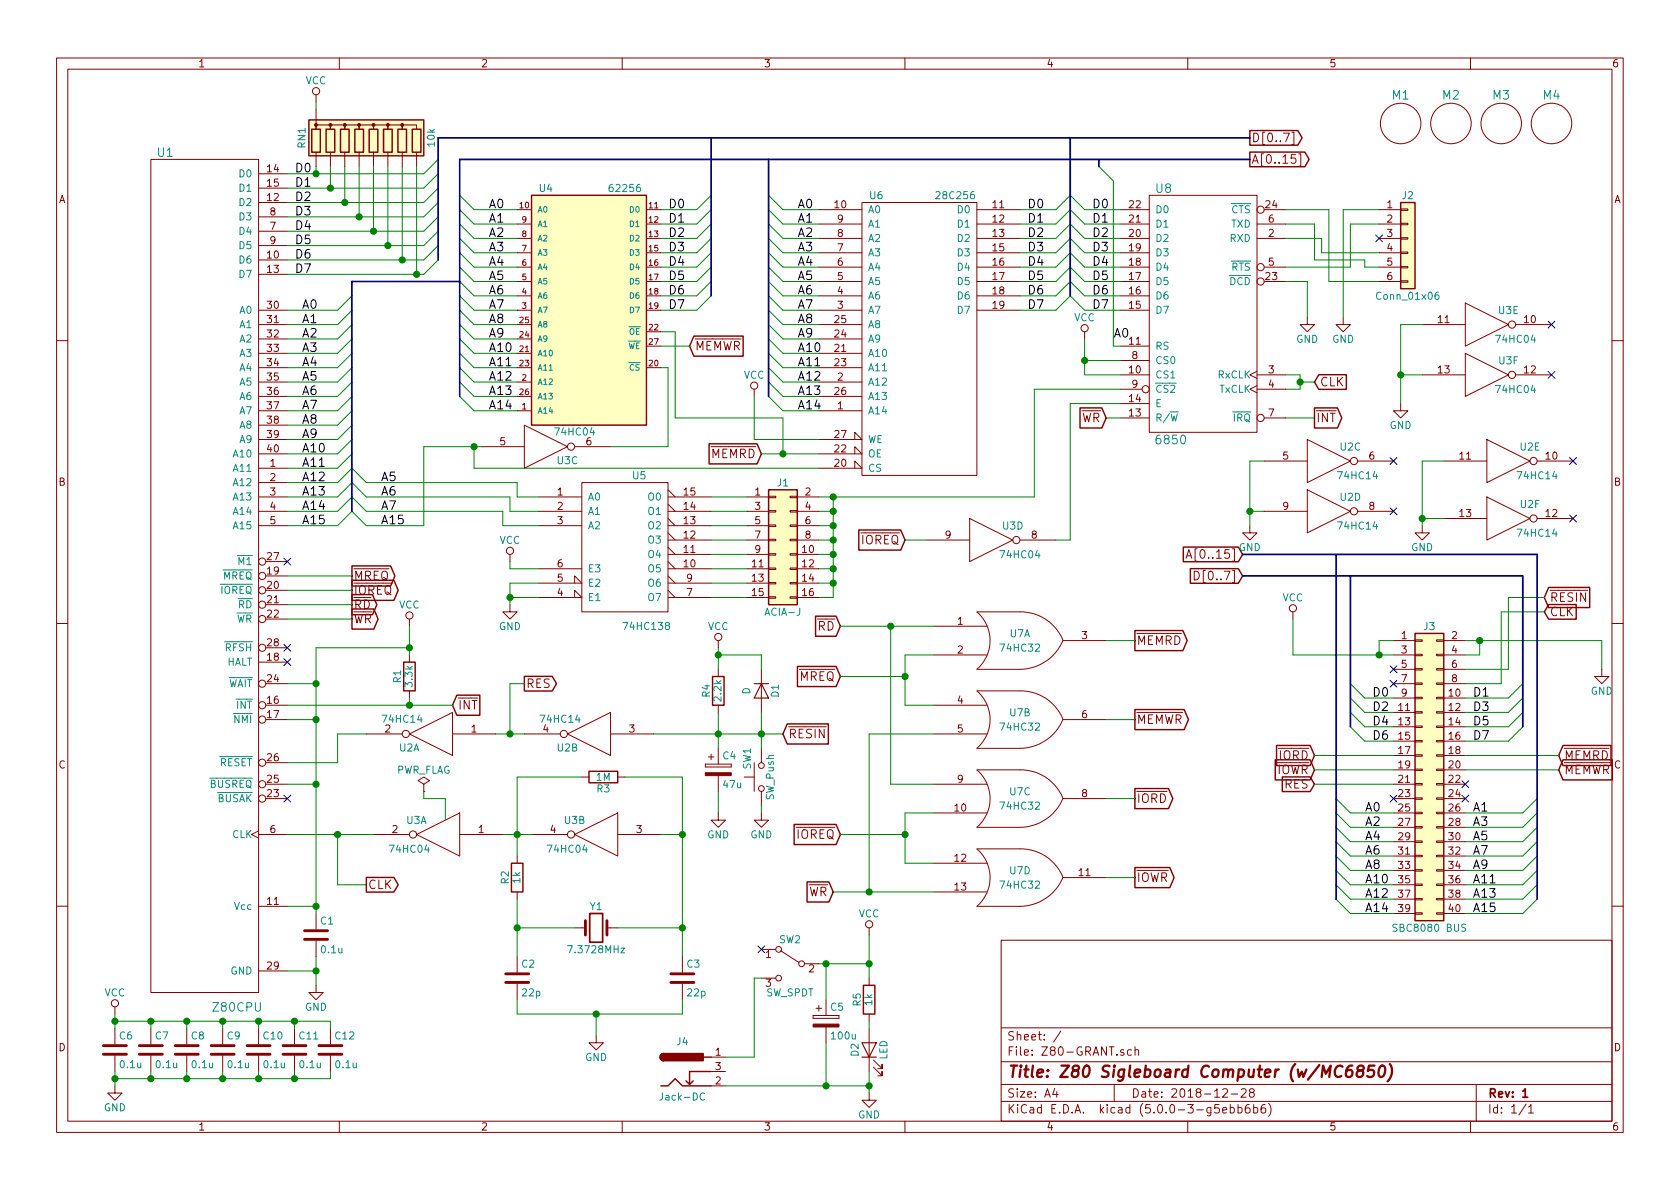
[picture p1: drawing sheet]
<svg xmlns="http://www.w3.org/2000/svg" width="297mm" height="210mm" viewBox="0 0 297 210" stroke-linecap="round" stroke-linejoin="round" font-family="sans-serif">
<defs><g id="words">
<text font-size="2.8" fill="#840000" x="178" y="190.5">Title: Z80 Sigleboard Computer (w/MC6850)</text>
<g font-size="2.1" fill="#008484">
<text x="246.2" y="17.6">M1</text>
<text x="255.1" y="17.6">M2</text>
<text x="264" y="17.6">M3</text>
<text x="272.8" y="17.6">M4</text>
<text x="27.9" y="27.8">U1</text>
<text x="204.4" y="34.1">U8</text>
<text x="204.6" y="78.6">6850</text>
<text x="37.8" y="178.9">Z80CPU</text>
</g>
<g font-size="2.1" fill="#840000">
<text x="221.2" y="29">A[0..15]</text>
<text x="221.2" y="25.1">D[0..7]</text>
<text x="122.8" y="62">MEMWR</text>
<text x="233.3" y="68.3">CLK</text>
<text x="191.1" y="74.7">WR</text>
<text x="232.7" y="74.7">INT</text>
<text x="125.7" y="81">MEMRD</text>
<text x="152.3" y="96.3">IOREQ</text>
<text x="211.1" y="98.8">A[0..15]</text>
<text x="62.5" y="102.6">MREQ</text>
<text x="62.5" y="105.2">IOREQ</text>
<text x="62.5" y="107.7">RD</text>
<text x="212.3" y="102.6">D[0..7]</text>
<text x="274" y="106.4">RESIN</text>
<text x="62.5" y="110.2">WR</text>
<text x="144.6" y="111.5">RD</text>
<text x="274" y="109">CLK</text>
<text x="200.9" y="114">MEMRD</text>
<text x="80.9" y="125.5">INT</text>
<text x="93" y="121.7">RES</text>
<text x="141.3" y="120.4">MREQ</text>
<text x="139.3" y="130.6">RESIN</text>
<text x="200.9" y="128">MEMWR</text>
<text x="225.7" y="136.9">IOWR</text>
<text x="226.2" y="134.4">IORD</text>
<text x="276.5" y="134.4">MEMRD</text>
<text x="276.5" y="136.9">MEMWR</text>
<text x="200.9" y="142">IORD</text>
<text x="227.1" y="139.4">RES</text>
<text x="140.8" y="148.3">IOREQ</text>
<text x="200.9" y="156">IOWR</text>
<text x="65" y="157.2">CLK</text>
<text x="142.9" y="158.5">WR</text>
<text x="178" y="184">Sheet: /</text>
<text x="178" y="186.7">File: Z80-GRANT.sch</text>
<text x="178" y="196.9">KiCad E.D.A. kicad (5.0.0-3-g5ebb6b6)</text>
<text x="178" y="194.1">Size: A4</text>
<text x="200" y="194.1">Date: 2018-12-28</text>
<text x="263" y="194.1">Rev: 1</text>
<text x="263" y="196.9">Id: 1/1</text>
</g>
<g font-size="2.1">
<text x="52.1" y="30.5">D0</text>
<text x="52.1" y="33">D1</text>
<text x="52.1" y="35.6">D2</text>
<text x="52.1" y="38.1">D3</text>
<text x="52.1" y="40.6">D4</text>
<text x="86.4" y="36.8">A0</text>
<text x="86.4" y="39.4">A1</text>
<text x="86.4" y="41.9">A2</text>
<text x="118.1" y="36.8">D0</text>
<text x="118.1" y="39.4">D1</text>
<text x="118.1" y="41.9">D2</text>
<text x="141" y="36.8">A0</text>
<text x="141" y="39.4">A1</text>
<text x="141" y="41.9">A2</text>
<text x="181.6" y="36.8">D0</text>
<text x="181.6" y="39.4">D1</text>
<text x="181.6" y="41.9">D2</text>
<text x="193" y="36.8">D0</text>
<text x="193" y="39.4">D1</text>
<text x="193" y="41.9">D2</text>
<text x="52.1" y="43.2">D5</text>
<text x="52.1" y="45.7">D6</text>
<text x="86.4" y="44.4">A3</text>
<text x="86.4" y="47">A4</text>
<text x="118.1" y="44.4">D3</text>
<text x="118.1" y="47">D4</text>
<text x="141" y="44.4">A3</text>
<text x="141" y="47">A4</text>
<text x="181.6" y="44.4">D3</text>
<text x="181.6" y="47">D4</text>
<text x="193" y="44.4">D3</text>
<text x="193" y="47">D4</text>
<text x="52.1" y="48.3">D7</text>
<text x="86.4" y="49.5">A5</text>
<text x="86.4" y="52.1">A6</text>
<text x="118.1" y="49.5">D5</text>
<text x="118.1" y="52.1">D6</text>
<text x="141" y="49.5">A5</text>
<text x="141" y="52.1">A6</text>
<text x="181.6" y="49.5">D5</text>
<text x="181.6" y="52.1">D6</text>
<text x="193" y="49.5">D5</text>
<text x="193" y="52.1">D6</text>
<text x="53.3" y="54.6">A0</text>
<text x="53.3" y="57.1">A1</text>
<text x="53.3" y="59.7">A2</text>
<text x="86.4" y="54.6">A7</text>
<text x="86.4" y="57.1">A8</text>
<text x="86.4" y="59.7">A9</text>
<text x="118.1" y="54.6">D7</text>
<text x="141" y="54.6">A7</text>
<text x="141" y="57.1">A8</text>
<text x="141" y="59.7">A9</text>
<text x="181.6" y="54.6">D7</text>
<text x="193" y="54.6">D7</text>
<text x="196.8" y="59.7">A0</text>
<text x="53.3" y="62.2">A3</text>
<text x="53.3" y="64.8">A4</text>
<text x="86.4" y="62.2">A10</text>
<text x="86.4" y="64.8">A11</text>
<text x="141" y="62.2">A10</text>
<text x="141" y="64.8">A11</text>
<text x="53.3" y="67.3">A5</text>
<text x="53.3" y="69.8">A6</text>
<text x="86.4" y="67.3">A12</text>
<text x="86.4" y="69.8">A13</text>
<text x="141" y="67.3">A12</text>
<text x="141" y="69.8">A13</text>
<text x="53.3" y="72.4">A7</text>
<text x="53.3" y="74.9">A8</text>
<text x="53.3" y="77.5">A9</text>
<text x="86.4" y="72.4">A14</text>
<text x="141" y="72.4">A14</text>
<text x="53.3" y="80">A10</text>
<text x="53.3" y="82.5">A11</text>
<text x="53.3" y="85.1">A12</text>
<text x="53.3" y="87.6">A13</text>
<text x="67.3" y="85.1">A5</text>
<text x="67.3" y="87.6">A6</text>
<text x="53.3" y="90.2">A14</text>
<text x="53.3" y="92.7">A15</text>
<text x="67.3" y="92.7">A15</text>
<text x="67.3" y="90.2">A7</text>
<text x="242.6" y="123.2">D0</text>
<text x="242.6" y="125.7">D2</text>
<text x="260.3" y="125.7">D3</text>
<text x="260.3" y="123.2">D1</text>
<text x="242.6" y="128.3">D4</text>
<text x="242.6" y="130.8">D6</text>
<text x="260.3" y="130.8">D7</text>
<text x="260.3" y="128.3">D5</text>
<text x="241.3" y="143.5">A0</text>
<text x="260.3" y="143.5">A1</text>
<text x="241.3" y="146">A2</text>
<text x="241.3" y="148.6">A4</text>
<text x="260.3" y="146">A3</text>
<text x="260.3" y="148.6">A5</text>
<text x="241.3" y="151.1">A6</text>
<text x="241.3" y="153.7">A8</text>
<text x="260.3" y="151.1">A7</text>
<text x="260.3" y="153.7">A9</text>
<text x="241.3" y="156.2">A10</text>
<text x="241.3" y="158.7">A12</text>
<text x="241.3" y="161.3">A14</text>
<text x="260.3" y="156.2">A11</text>
<text x="260.3" y="158.7">A13</text>
<text x="260.3" y="161.3">A15</text>
</g>
<g font-size="1.8" fill="#840000">
<text x="35" y="11.9">1</text>
<text x="85" y="11.9">2</text>
<text x="135" y="11.9">3</text>
<text x="185" y="11.9">4</text>
<text x="235" y="11.9">5</text>
<text x="285" y="11.9">6</text>
<text x="10.4" y="35.9">A</text>
<text x="47.3" y="35.6">12</text>
<text x="47.3" y="30.5">14</text>
<text x="47.3" y="33">15</text>
<text x="285.4" y="35.9">A</text>
<text x="47.8" y="40.6">7</text>
<text x="47.8" y="38.1">8</text>
<text x="147.6" y="36.8">10</text>
<text x="148.1" y="41.9">8</text>
<text x="148.1" y="39.4">9</text>
<text x="175.6" y="36.8">11</text>
<text x="175.6" y="39.4">12</text>
<text x="175.6" y="41.9">13</text>
<text x="199.7" y="41.9">20</text>
<text x="199.7" y="39.4">21</text>
<text x="199.7" y="36.8">22</text>
<text x="223.8" y="36.8">24</text>
<text x="224.3" y="41.9">2</text>
<text x="224.3" y="39.4">6</text>
<text x="245.3" y="36.8">1</text>
<text x="245.3" y="39.4">2</text>
<text x="245.3" y="41.9">3</text>
<text x="47.3" y="45.7">10</text>
<text x="47.8" y="43.2">9</text>
<text x="148.1" y="47">6</text>
<text x="148.1" y="44.4">7</text>
<text x="175.6" y="44.4">15</text>
<text x="175.6" y="47">16</text>
<text x="199.7" y="47">18</text>
<text x="199.7" y="44.4">19</text>
<text x="224.3" y="47">5</text>
<text x="245.3" y="44.4">4</text>
<text x="245.3" y="47">5</text>
<text x="47.3" y="48.3">13</text>
<text x="148.1" y="52.1">4</text>
<text x="148.1" y="49.5">5</text>
<text x="175.6" y="49.5">17</text>
<text x="175.6" y="52.1">18</text>
<text x="199.7" y="52.1">16</text>
<text x="199.7" y="49.5">17</text>
<text x="223.8" y="49.5">23</text>
<text x="245.3" y="49.5">6</text>
<text x="47.3" y="54.6">30</text>
<text x="47.3" y="57.1">31</text>
<text x="47.3" y="59.7">32</text>
<text x="147.6" y="59.7">24</text>
<text x="147.6" y="57.1">25</text>
<text x="148.1" y="54.6">3</text>
<text x="175.6" y="54.6">19</text>
<text x="199.7" y="54.6">15</text>
<text x="254.3" y="57.1">11</text>
<text x="269.5" y="57.1">10</text>
<text x="47.3" y="62.2">33</text>
<text x="47.3" y="64.8">34</text>
<text x="147.6" y="62.2">21</text>
<text x="147.6" y="64.8">23</text>
<text x="199.7" y="61">11</text>
<text x="200.2" y="63.5">8</text>
<text x="47.3" y="67.3">35</text>
<text x="47.3" y="69.8">36</text>
<text x="147.6" y="69.8">26</text>
<text x="148.1" y="67.3">2</text>
<text x="199.7" y="66">10</text>
<text x="199.7" y="71.1">14</text>
<text x="200.2" y="68.6">9</text>
<text x="224.3" y="66">3</text>
<text x="224.3" y="68.6">4</text>
<text x="254.3" y="66">13</text>
<text x="269.5" y="66">12</text>
<text x="47.3" y="72.4">37</text>
<text x="47.3" y="74.9">38</text>
<text x="47.3" y="77.5">39</text>
<text x="147.6" y="77.5">27</text>
<text x="148.1" y="72.4">1</text>
<text x="199.7" y="73.7">13</text>
<text x="224.3" y="73.7">7</text>
<text x="47.3" y="80">40</text>
<text x="47.8" y="82.5">1</text>
<text x="88.4" y="78.7">5</text>
<text x="103.7" y="78.7">6</text>
<text x="147.6" y="82.5">20</text>
<text x="147.6" y="80">22</text>
<text x="226.8" y="81.3">5</text>
<text x="242.1" y="81.3">6</text>
<text x="258.1" y="81.3">11</text>
<text x="273.4" y="81.3">10</text>
<text x="10.4" y="85.9">B</text>
<text x="47.8" y="85.1">2</text>
<text x="47.8" y="87.6">3</text>
<text x="98.6" y="87.6">1</text>
<text x="121" y="87.6">15</text>
<text x="133.5" y="87.6">1</text>
<text x="142.4" y="87.6">2</text>
<text x="285.4" y="85.9">B</text>
<text x="47.8" y="90.2">4</text>
<text x="47.8" y="92.7">5</text>
<text x="98.6" y="90.2">2</text>
<text x="98.6" y="92.7">3</text>
<text x="121" y="95.2">12</text>
<text x="121" y="92.7">13</text>
<text x="121" y="90.2">14</text>
<text x="133.5" y="90.2">3</text>
<text x="133.5" y="92.7">5</text>
<text x="133.5" y="95.2">7</text>
<text x="142.4" y="90.2">4</text>
<text x="142.4" y="92.7">6</text>
<text x="142.4" y="95.2">8</text>
<text x="167.2" y="95.2">9</text>
<text x="182.4" y="95.2">8</text>
<text x="226.8" y="90.2">9</text>
<text x="242.1" y="90.2">8</text>
<text x="258.1" y="91.4">13</text>
<text x="273.4" y="91.4">12</text>
<text x="47.3" y="101.6">19</text>
<text x="47.3" y="99.1">27</text>
<text x="98.6" y="100.3">6</text>
<text x="121" y="100.3">10</text>
<text x="121" y="97.8">11</text>
<text x="133" y="100.3">11</text>
<text x="133.5" y="97.8">9</text>
<text x="141.9" y="97.8">10</text>
<text x="141.9" y="100.3">12</text>
<text x="47.3" y="104.1">20</text>
<text x="47.3" y="106.7">21</text>
<text x="98.6" y="105.4">4</text>
<text x="98.6" y="102.9">5</text>
<text x="121.4" y="105.4">7</text>
<text x="121.4" y="102.9">9</text>
<text x="133" y="102.9">13</text>
<text x="133" y="105.4">15</text>
<text x="141.9" y="102.9">14</text>
<text x="141.9" y="105.4">16</text>
<text x="47.3" y="109.2">22</text>
<text x="169.3" y="110.5">1</text>
<text x="191.3" y="113">3</text>
<text x="247.8" y="113">1</text>
<text x="256.7" y="113">2</text>
<text x="47.3" y="116.8">18</text>
<text x="47.3" y="114.3">28</text>
<text x="169.3" y="115.6">2</text>
<text x="247.8" y="115.6">3</text>
<text x="247.8" y="118.1">5</text>
<text x="256.7" y="115.6">4</text>
<text x="256.7" y="118.1">6</text>
<text x="47.3" y="124.5">16</text>
<text x="47.3" y="120.6">24</text>
<text x="169.3" y="124.5">4</text>
<text x="247.3" y="125.7">11</text>
<text x="247.8" y="120.6">7</text>
<text x="247.8" y="123.2">9</text>
<text x="256.2" y="123.2">10</text>
<text x="256.2" y="125.7">12</text>
<text x="256.7" y="120.6">8</text>
<text x="47.3" y="127">17</text>
<text x="68.1" y="129.5">2</text>
<text x="83.3" y="129.5">1</text>
<text x="96" y="129.5">4</text>
<text x="111.3" y="129.5">3</text>
<text x="169.3" y="129.5">5</text>
<text x="191.3" y="127">6</text>
<text x="247.3" y="128.3">13</text>
<text x="247.3" y="130.8">15</text>
<text x="256.2" y="128.3">14</text>
<text x="256.2" y="130.8">16</text>
<text x="10.4" y="135.9">C</text>
<text x="47.3" y="134.6">26</text>
<text x="247.3" y="133.3">17</text>
<text x="247.3" y="135.9">19</text>
<text x="256.2" y="133.3">18</text>
<text x="256.2" y="135.9">20</text>
<text x="285.4" y="135.9">C</text>
<text x="47.3" y="141">23</text>
<text x="47.3" y="138.4">25</text>
<text x="168.8" y="143.5">10</text>
<text x="169.3" y="138.4">9</text>
<text x="191.3" y="141">8</text>
<text x="247.3" y="138.4">21</text>
<text x="247.3" y="141">23</text>
<text x="247.3" y="143.5">25</text>
<text x="256.2" y="138.4">22</text>
<text x="256.2" y="141">24</text>
<text x="256.2" y="143.5">26</text>
<text x="47.8" y="147.3">6</text>
<text x="69.4" y="147.3">2</text>
<text x="84.6" y="147.3">1</text>
<text x="97.3" y="147.3">4</text>
<text x="112.5" y="147.3">3</text>
<text x="247.3" y="146">27</text>
<text x="247.3" y="148.6">29</text>
<text x="256.2" y="146">28</text>
<text x="256.2" y="148.6">30</text>
<text x="168.8" y="152.4">12</text>
<text x="190.8" y="154.9">11</text>
<text x="247.3" y="151.1">31</text>
<text x="247.3" y="153.7">33</text>
<text x="256.2" y="151.1">32</text>
<text x="256.2" y="153.7">34</text>
<text x="47.3" y="160">11</text>
<text x="168.8" y="157.5">13</text>
<text x="247.3" y="156.2">35</text>
<text x="247.3" y="158.7">37</text>
<text x="247.3" y="161.3">39</text>
<text x="256.2" y="156.2">36</text>
<text x="256.2" y="158.7">38</text>
<text x="256.2" y="161.3">40</text>
<text x="47.3" y="171.4">29</text>
<text x="135.4" y="169.4">1</text>
<text x="143" y="172">2</text>
<text x="135.4" y="174.5">3</text>
<text x="10.4" y="185.9">D</text>
<text x="285.4" y="185.9">D</text>
<text x="126.5" y="186.7">1</text>
<text x="126.5" y="191.8">2</text>
<text x="126.5" y="189.2">3</text>
<text x="35" y="199.9">1</text>
<text x="85" y="199.9">2</text>
<text x="135" y="199.9">3</text>
<text x="185" y="199.9">4</text>
<text x="235" y="199.9">5</text>
<text x="285" y="199.9">6</text>
</g>
<g font-size="1.8" fill="#008484">
<text x="54" y="14.9">VCC</text>
<text x="54" y="26.1" transform="rotate(-90 54 26.1)">RN1</text>
<text x="76.9" y="25.9" transform="rotate(-90 76.9 25.9)">10k</text>
<text x="42.4" y="31.4">D0</text>
<text x="42.4" y="33.9">D1</text>
<text x="95.4" y="34">U4</text>
<text x="108" y="34">62256</text>
<text x="153.8" y="35.2">U6</text>
<text x="165.8" y="35.2">28C256</text>
<text x="248" y="35.2">J2</text>
<text x="42.4" y="36.4">D2</text>
<text x="42.4" y="41.5">D4</text>
<text x="42.4" y="39">D3</text>
<text x="153.4" y="37.7">A0</text>
<text x="153.4" y="40.3">A1</text>
<text x="169.4" y="37.7">D0</text>
<text x="169.4" y="40.3">D1</text>
<text x="204.2" y="40.3">D1</text>
<text x="204.2" y="37.7">D0</text>
<text x="217.7" y="37.7">CTS</text>
<text x="217.7" y="40.3">TXD</text>
<text x="42.4" y="46.6">D6</text>
<text x="42.4" y="44.1">D5</text>
<text x="153.4" y="47.9">A4</text>
<text x="153.4" y="45.3">A3</text>
<text x="153.4" y="42.8">A2</text>
<text x="169.4" y="42.8">D2</text>
<text x="169.4" y="45.3">D3</text>
<text x="169.4" y="47.9">D4</text>
<text x="204.2" y="47.9">D4</text>
<text x="204.2" y="45.3">D3</text>
<text x="204.2" y="42.8">D2</text>
<text x="217.5" y="42.8">RXD</text>
<text x="217.7" y="47.9">RTS</text>
<text x="42.4" y="49.1">D7</text>
<text x="153.4" y="53">A6</text>
<text x="153.4" y="50.4">A5</text>
<text x="169.4" y="50.4">D5</text>
<text x="169.4" y="53">D6</text>
<text x="204.2" y="53">D6</text>
<text x="204.2" y="50.4">D5</text>
<text x="217.4" y="50.4">DCD</text>
<text x="243.7" y="53">Conn_01x06</text>
<text x="42.4" y="55.5">A0</text>
<text x="42.4" y="58">A1</text>
<text x="153.4" y="58">A8</text>
<text x="153.4" y="55.5">A7</text>
<text x="169.4" y="55.5">D7</text>
<text x="189.9" y="56.8">VCC</text>
<text x="204.2" y="55.5">D7</text>
<text x="265" y="55.5">U3E</text>
<text x="42.4" y="60.6">A2</text>
<text x="42.4" y="63.1">A3</text>
<text x="42.4" y="65.7">A4</text>
<text x="153.4" y="63.1">A10</text>
<text x="153.4" y="65.7">A11</text>
<text x="153.4" y="60.6">A9</text>
<text x="204.2" y="61.8">RS</text>
<text x="204.2" y="64.4">CS0</text>
<text x="229.2" y="60.6">GND</text>
<text x="235.5" y="60.6">GND</text>
<text x="264.7" y="60.6">74HC04</text>
<text x="265" y="64.4">U3F</text>
<text x="42.4" y="68.2">A5</text>
<text x="42.4" y="70.7">A6</text>
<text x="131.5" y="67">VCC</text>
<text x="153.4" y="68.2">A12</text>
<text x="153.4" y="70.7">A13</text>
<text x="204.2" y="66.9">CS1</text>
<text x="204.2" y="69.5">CS2</text>
<text x="215.3" y="66.9">RxCLK</text>
<text x="215.5" y="69.5">TxCLK</text>
<text x="264.7" y="69.5">74HC04</text>
<text x="42.4" y="73.3">A7</text>
<text x="42.4" y="75.8">A8</text>
<text x="98.4" y="77">74HC04</text>
<text x="153.4" y="73.3">A14</text>
<text x="204.2" y="74.5">R/W</text>
<text x="204.2" y="72">E</text>
<text x="218.1" y="74.5">IRQ</text>
<text x="245.7" y="75.9">GND</text>
<text x="41.5" y="83.4">A11</text>
<text x="41.5" y="80.9">A10</text>
<text x="42.4" y="78.4">A9</text>
<text x="98.6" y="82.1">U3C</text>
<text x="153.4" y="83.4">CS</text>
<text x="153.4" y="80.9">OE</text>
<text x="153.4" y="78.4">WE</text>
<text x="237" y="79.7">U2C</text>
<text x="268.8" y="79.7">U2E</text>
<text x="41.5" y="86">A12</text>
<text x="41.5" y="88.5">A13</text>
<text x="103.9" y="88.5">A0</text>
<text x="111.9" y="84.8">U5</text>
<text x="114.7" y="88.5">O0</text>
<text x="137.5" y="86">J1</text>
<text x="236.8" y="84.8">74HC14</text>
<text x="237" y="88.6">U2D</text>
<text x="268.6" y="84.8">74HC14</text>
<text x="268.8" y="89.8">U2F</text>
<text x="41.5" y="91.1">A14</text>
<text x="41.5" y="93.6">A15</text>
<text x="103.9" y="91.1">A1</text>
<text x="103.9" y="93.6">A2</text>
<text x="114.7" y="93.6">O2</text>
<text x="114.7" y="91.1">O1</text>
<text x="177.3" y="93.6">U3D</text>
<text x="236.8" y="93.6">74HC14</text>
<text x="268.6" y="94.9">74HC14</text>
<text x="42.2" y="99.9">M1</text>
<text x="88.3" y="96.2">VCC</text>
<text x="103.9" y="101.2">E3</text>
<text x="114.7" y="101.2">O5</text>
<text x="114.7" y="98.7">O4</text>
<text x="114.7" y="96.1">O3</text>
<text x="177.1" y="98.7">74HC04</text>
<text x="219" y="97.5">GND</text>
<text x="249.5" y="97.5">GND</text>
<text x="39" y="105">IOREQ</text>
<text x="39.4" y="102.5">MREQ</text>
<text x="42.1" y="107.6">RD</text>
<text x="70.5" y="107.6">VCC</text>
<text x="103.9" y="106.3">E1</text>
<text x="103.9" y="103.8">E2</text>
<text x="114.7" y="106.3">O7</text>
<text x="114.7" y="103.8">O6</text>
<text x="226.7" y="106.3">VCC</text>
<text x="41.8" y="110.1">WR</text>
<text x="88.2" y="111.4">GND</text>
<text x="110.6" y="111.4">74HC138</text>
<text x="125.1" y="111.4">VCC</text>
<text x="135.5" y="108.9">ACIA-J</text>
<text x="178.6" y="112.7">U7A</text>
<text x="251.8" y="111.4">J3</text>
<text x="39.9" y="115.2">RFSH</text>
<text x="40" y="117.7">HALT</text>
<text x="177.1" y="115.2">74HC32</text>
<text x="40.2" y="121.5">WAIT</text>
<text x="41.9" y="125.3">INT</text>
<text x="70.9" y="120.7" transform="rotate(-90 70.9 120.7)">R1</text>
<text x="72.9" y="121.4" transform="rotate(-90 72.9 121.4)">3.3k</text>
<text x="125.5" y="123.3" transform="rotate(-90 125.5 123.3)">R4</text>
<text x="127.6" y="123.9" transform="rotate(-90 127.6 123.9)">2.2k</text>
<text x="132.6" y="122.8" transform="rotate(-90 132.6 122.8)">D</text>
<text x="137.7" y="123.3" transform="rotate(-90 137.7 123.3)">D1</text>
<text x="281.3" y="122.9">GND</text>
<text x="41.5" y="127.9">NMI</text>
<text x="67.9" y="127.8">74HC14</text>
<text x="95.8" y="127.8">74HC14</text>
<text x="177.1" y="129.2">74HC32</text>
<text x="178.6" y="126.7">U7B</text>
<text x="38.8" y="135.5">RESET</text>
<text x="70" y="136.8">PWR_FLAG</text>
<text x="70.6" y="132.9">U2A</text>
<text x="98.6" y="132.9">U2B</text>
<text x="127.8" y="134.3">C4</text>
<text x="132.8" y="136" transform="rotate(-90 132.8 136)">SW1</text>
<text x="37.1" y="139.3">BUSREQ</text>
<text x="38.4" y="141.9">BUSAK</text>
<text x="105.5" y="138.1">1M</text>
<text x="105.6" y="140.1">R3</text>
<text x="128" y="139.4">47u</text>
<text x="136.8" y="141.5" transform="rotate(-90 136.8 141.5)">SW_Push</text>
<text x="177.1" y="143.2">74HC32</text>
<text x="178.6" y="140.6">U7C</text>
<text x="41.1" y="148.2">CLK</text>
<text x="71.9" y="145.7">U3A</text>
<text x="99.8" y="145.7">U3B</text>
<text x="125" y="148.3">GND</text>
<text x="132.7" y="148.3">GND</text>
<text x="69.1" y="150.8">74HC04</text>
<text x="97.1" y="150.8">74HC04</text>
<text x="178.6" y="154.6">U7D</text>
<text x="41.6" y="160.9">Vcc</text>
<text x="90" y="156.3" transform="rotate(-90 90 156.3)">R2</text>
<text x="92" y="156.2" transform="rotate(-90 92 156.2)">1k</text>
<text x="104.3" y="161">Y1</text>
<text x="177.1" y="157.1">74HC32</text>
<text x="56.7" y="163.5">C1</text>
<text x="137.8" y="166.8">SW2</text>
<text x="151.8" y="162.2">VCC</text>
<text x="246.8" y="164.8">SBC8080 BUS</text>
<text x="40.8" y="172.3">GND</text>
<text x="56.9" y="168.6">0.1u</text>
<text x="92.3" y="171.1">C2</text>
<text x="100.9" y="168.6">7.3728MHz</text>
<text x="121.5" y="171.1">C3</text>
<text x="18.5" y="176.2">VCC</text>
<text x="53.9" y="178.7">GND</text>
<text x="92.4" y="176.2">22p</text>
<text x="121.6" y="176.2">22p</text>
<text x="135.4" y="176.2">SW_SPDT</text>
<text x="146.9" y="178.7">C5</text>
<text x="152.2" y="177.9" transform="rotate(-90 152.2 177.9)">R5</text>
<text x="154.2" y="177.7" transform="rotate(-90 154.2 177.7)">1k</text>
<text x="21.2" y="183.8">C6</text>
<text x="27.5" y="183.8">C7</text>
<text x="33.9" y="183.8">C8</text>
<text x="40.2" y="183.8">C9</text>
<text x="46.6" y="183.8">C10</text>
<text x="53" y="183.8">C11</text>
<text x="59.3" y="183.8">C12</text>
<text x="119.7" y="184.8">J4</text>
<text x="147.1" y="183.8">100u</text>
<text x="21.4" y="188.9">0.1u</text>
<text x="27.7" y="188.9">0.1u</text>
<text x="34.1" y="188.9">0.1u</text>
<text x="40.4" y="188.9">0.1u</text>
<text x="46.8" y="188.9">0.1u</text>
<text x="53.1" y="188.9">0.1u</text>
<text x="59.5" y="188.9">0.1u</text>
<text x="103.5" y="187.6">GND</text>
<text x="151.8" y="186.8" transform="rotate(-90 151.8 186.8)">D2</text>
<text x="156.9" y="187.4" transform="rotate(-90 156.9 187.4)">LED</text>
<text x="18.4" y="196.5">GND</text>
<text x="117.1" y="194.6">Jack-DC</text>
<text x="151.7" y="197.8">GND</text>
</g>
<g font-size="1.4" fill="#840000">
<text x="91.9" y="36.8">10</text>
<text x="92.3" y="41.9">8</text>
<text x="92.3" y="39.4">9</text>
<text x="114.8" y="36.8">11</text>
<text x="114.8" y="39.4">12</text>
<text x="114.8" y="41.9">13</text>
<text x="92.3" y="47">6</text>
<text x="92.3" y="44.4">7</text>
<text x="114.8" y="44.4">15</text>
<text x="114.8" y="47">16</text>
<text x="92.3" y="52.1">4</text>
<text x="92.3" y="49.5">5</text>
<text x="114.8" y="49.5">17</text>
<text x="114.8" y="52.1">18</text>
<text x="91.9" y="59.7">24</text>
<text x="91.9" y="57.1">25</text>
<text x="92.3" y="54.6">3</text>
<text x="114.8" y="54.6">19</text>
<text x="114.8" y="58.4">22</text>
<text x="91.9" y="62.2">21</text>
<text x="91.9" y="64.8">23</text>
<text x="114.8" y="64.8">20</text>
<text x="114.8" y="61">27</text>
<text x="91.9" y="69.8">26</text>
<text x="92.3" y="67.3">2</text>
<text x="92.3" y="72.4">1</text>
</g>
<g font-size="1.4" fill="#008484">
<text x="95" y="37.6">A0</text>
<text x="95" y="40.1">A1</text>
<text x="111.5" y="37.6">D0</text>
<text x="111.5" y="40.1">D1</text>
<text x="95" y="47.7">A4</text>
<text x="95" y="45.2">A3</text>
<text x="95" y="42.7">A2</text>
<text x="111.5" y="42.7">D2</text>
<text x="111.5" y="45.2">D3</text>
<text x="111.5" y="47.7">D4</text>
<text x="95" y="52.8">A6</text>
<text x="95" y="50.3">A5</text>
<text x="111.5" y="50.3">D5</text>
<text x="111.5" y="52.8">D6</text>
<text x="95" y="57.9">A8</text>
<text x="95" y="55.4">A7</text>
<text x="111.2" y="59.2">OE</text>
<text x="111.5" y="55.4">D7</text>
<text x="95" y="63">A10</text>
<text x="95" y="65.5">A11</text>
<text x="95" y="60.4">A9</text>
<text x="111" y="61.7">WE</text>
<text x="111.3" y="65.5">CS</text>
<text x="95" y="68.1">A12</text>
<text x="95" y="70.6">A13</text>
<text x="95" y="73.1">A14</text>
</g>
</g></defs>
<g fill="none" stroke="#840000" stroke-width=".18">
<path d="M10 10.3h277v189.9h-277zM12 12.2h273v186.1h-273zM55.9 19.3v3.6v-.8h2.5v.8v-.8h2.6v.8v-.8h2.5v.8v-.8h2.5v.8v-.8h2.6v.8v-.8h2.5v.8v-.8h2.6v.8M55.9 16.8v1.2M60 10.3v1.9M110 10.3v1.9M160 10.3v1.9M210 10.3v1.9M260 10.3v1.9M26.7 28.2h19v147.3h-19zM45.7 35.8h5.1M45.7 30.7h5.1"/>
<path d="M45.7 33.3h5.1M45.7 38.3h5.1M55.9 26.9v2.6M58.4 26.9v2.6M61 26.9v2.6M63.5 26.9v2.6M66 26.9v2.6M68.6 26.9v2.6M71.1 26.9v2.6M73.7 26.9v2.6M91.4 37.1h2.6M91.4 39.6h2.6"/>
<path d="M114.3 37.1h2.5M114.3 39.6h2.5M144.8 37.1h7.6M144.8 39.6h7.6M152.4 35.8h20.3v48.3h-20.3zM172.7 37.1h7.6M172.7 39.6h7.6M198.1 37.1h5.1M198.1 39.6h5.1M203.2 34.5h19v41.9h-19zM222.2 39.6h5.1M223.5 37.1h3.8"/>
<path d="M228.4 23.4h.4v2.2h-.4M229.6 27.2h.4v2.2h-.4M243.8 37.1h3.8M243.8 39.6h3.8M247.6 39.5h1.3v.2h-1.3zM247.6 37h1.3v.2h-1.3zM45.7 54.9h5.1M45.7 59.9h5.1M45.7 57.4h5.1M45.7 46h5.1M45.7 48.5h5.1M45.7 40.9h5.1"/>
<path d="M45.7 43.4h5.1M91.4 42.2h2.6M91.4 44.7h2.6M91.4 47.2h2.6M91.4 49.8h2.6M91.4 52.3h2.6M91.4 54.9h2.6M91.4 59.9h2.6M91.4 57.4h2.6M114.3 42.2h2.5M114.3 44.7h2.5M114.3 47.2h2.5"/>
<path d="M114.3 49.8h2.5M114.3 52.3h2.5M114.3 54.9h2.5M114.3 58.7h2.5M144.8 42.2h7.6M144.8 44.7h7.6M144.8 47.2h7.6M144.8 49.8h7.6M144.8 52.3h7.6M144.8 54.9h7.6M144.8 59.9h7.6M144.8 57.4h7.6"/>
<path d="M172.7 42.2h7.6M172.7 44.7h7.6M172.7 47.2h7.6M172.7 49.8h7.6M172.7 52.3h7.6M172.7 54.9h7.6M191.8 58.7v1.2M198.1 42.2h5.1M198.1 44.7h5.1M198.1 47.2h5.1M198.1 49.8h5.1M198.1 52.3h5.1"/>
<path d="M198.1 54.9h5.1M222.2 42.2h5.1M223.5 47.2h3.8M223.5 49.8h3.8M231.1 56.1v1.3h1.3l-1.3 1.3-1.2-1.3h1.2M237.5 56.1v1.3h1.3l-1.3 1.3-1.3-1.3h1.3M243.8 42.2h3.8M243.8 44.7h3.8M243.8 47.2h3.8M243.8 49.8h3.8M247.6 49.7h1.3v.2h-1.3zM247.6 47.1h1.3v.3h-1.3z"/>
<path d="M247.6 44.6h1.3v.2h-1.3zM247.6 42h1.3v.3h-1.3zM251.5 57.4h7.6M259.1 53.6l7.6 3.8-7.6 3.8zM268 57.4h6.3M10 60.2h2M45.7 72.6h5.1M45.7 67.6h5.1M45.7 62.5h5.1M45.7 65h5.1M45.7 70.1h5.1M45.7 77.7h5.1"/>
<path d="M45.7 75.2h5.1M85.1 79h7.6M91.4 72.6h2.6M91.4 67.6h2.6M91.4 62.5h2.6M91.4 65h2.6M91.4 70.1h2.6M92.7 75.2l7.6 3.8-7.6 3.8zM101.6 79h6.3M114.3 65h2.5M114.3 61.2h2.5M133.3 68.8v1.3"/>
<path d="M144.8 77.7h7.6l-1.3-1.3v1.3M144.8 72.6h7.6M144.8 67.6h7.6M144.8 62.5h7.6M144.8 65h7.6M144.8 70.1h7.6M198.1 61.2h5.1M198.1 66.3h5.1M198.1 73.9h5.1M198.1 71.4h5.1M198.1 68.8h3.8M198.1 63.7h5.1"/>
<path d="M222.2 65.7l-1.2 .6 1.2 .6M222.2 68.2l-1.2 .6 1.2 .7M222.2 66.3h5.1M222.2 68.8h5.1M223.5 73.9h3.8M231.1 77.7l7.7 3.8-7.7 3.8zM247.6 71.4v1.2h1.3l-1.3 1.3-1.2-1.3h1.2M251.5 66.3h7.6M259.1 62.5l7.6 3.8-7.6 3.8zM262.9 77.7l7.6 3.8-7.6 3.8zM268 66.3h6.3M285 60.2h2"/>
<path d="M45.7 82.8h5.1M45.7 80.3h5.1M45.7 85.3h5.1M45.7 87.9h5.1M45.7 90.4h5.1M45.7 93h5.1M47 99.3h3.8M90.2 98v1.3M95.2 87.9h7.7M95.2 90.4h7.7M95.2 93h7.7M102.9 85.3h15.2v22.9h-15.2z"/>
<path d="M118.1 87.9h7.6M118.1 90.4h7.6M118.1 93h7.6M118.1 99.3l1.3 1.3M118.1 98h7.6M118.1 96.8l1.3 1.2M118.1 95.5h7.6M118.1 94.2l1.3 1.3M118.1 91.7l1.3 1.3M118.1 89.1l1.3 1.3M118.1 86.6l1.3 1.3M132.1 87.9h3.8"/>
<path d="M132.1 90.4h3.8M132.1 93h3.8M132.1 98h3.8M132.1 95.5h3.8M135.9 97.9h1.3v.3h-1.3zM135.9 95.4h1.3v.2h-1.3zM135.9 92.8h1.3v.3h-1.3zM135.9 90.3h1.3v.2h-1.3zM135.9 87.8h1.3v.2h-1.3zM139.7 97.9h1.3v.3h-1.3zM139.7 95.4h1.3v.2h-1.3zM139.7 92.8h1.3v.3h-1.3z"/>
<path d="M139.7 90.3h1.3v.2h-1.3zM139.7 87.8h1.3v.2h-1.3zM141 87.9h3.8M141 90.4h3.8M141 93h3.8M141 98h3.8M141 95.5h3.8M144.8 82.8h7.6l-1.3-1.3v1.3M144.8 80.3h7.6l-1.3-1.3v1.3M163.8 95.5h7.6M171.4 91.7l7.7 3.8-7.7 3.8zM180.3 95.5h6.4"/>
<path d="M209.7 98.7l.5-1.5 .5 1.5M209.9 98.3h.7M221 93v1.2h1.2l-1.2 1.3-1.3-1.3h1.3M223.5 90.4h7.6M223.5 81.5h7.6M231.1 86.6l7.7 3.8-7.7 3.8zM240 90.4h6.4M240 81.5h6.4M251.5 93v1.2h1.2l-1.2 1.3-1.3-1.3h1.3M255.3 81.5h7.6M255.3 91.7h7.6M262.9 87.9l7.6 3.8-7.6 3.8z"/>
<path d="M271.8 81.5h6.3M271.8 91.7h6.3M10 110.3h2M45.7 117.1h5.1M47 101.8h3.8M47 104.4h3.8M47 106.9h3.8M47 109.5h3.8M47 114.5h3.8M72.4 109.5v1.2M72.4 115.8v1.3M90.2 106.9v1.3h1.2l-1.2 1.3-1.3-1.3h1.3"/>
<path d="M95.2 105.7h7.7l-1.3-1.3v1.3M95.2 103.1h7.7l-1.3-1.3v1.3M95.2 100.6h7.7M118.1 100.6h7.6M118.1 105.7h7.6M118.1 103.1h7.6M118.1 104.4l1.3 1.3M118.1 101.8l1.3 1.3M127 113.3v1.2M127 118.4v1.2M132.1 100.6h3.8M132.1 105.7h3.8"/>
<path d="M132.1 103.1h3.8M134.6 118.4v7.6M135.9 105.5h1.3v.3h-1.3zM135.9 103h1.3v.2h-1.3zM135.9 100.5h1.3v.2h-1.3zM139.7 105.5h1.3v.3h-1.3zM139.7 103h1.3v.2h-1.3zM139.7 100.5h1.3v.2h-1.3zM141 100.6h3.8M141 105.7h3.8M141 103.1h3.8M165.1 110.7h9.4"/>
<path d="M165.1 115.8h9.4M172.7 108.2h7.7a8 8 0 0 1 7.6 5.1h7.6M172.7 108.2a6.7 6.7 0 0 1 0 10.1M187.9 113.3a8.3 8.3 0 0 1-7.6 5.1h-7.6M211.2 101a.77 .77 0 0 1 .8 .8 .77 .77 0 0 1-.8 .7zM228.6 108.2v1.3M246.4 118.4h3.8M246.4 115.8h3.8M246.4 113.3h3.8M250.2 118.2h1.3v.3h-1.3zM250.2 115.7h1.3v.2h-1.3zM250.2 113.2h1.3v.2h-1.3z"/>
<path d="M254 118.2h1.3v.3h-1.3zM254 115.7h1.3v.2h-1.3zM254 113.2h1.3v.2h-1.3zM255.3 118.4h3.8M255.3 115.8h3.8M255.3 113.3h3.8M283.2 118.4v1.2h1.3l-1.3 1.3-1.3-1.3h1.3M285 110.3h2M47 124.7h3.8M47 127.2h3.8M47 120.9h3.8M47 138.7h3.8"/>
<path d="M47 134.9h3.8M64.8 129.8h6.3M72.4 129.8l7.6-3.8v7.6zM72.4 122.2v1.2M74.9 138.7l1-.7-1-.6-1 .6 1 .7v1.2M74.9 139.9h.1M80 129.8h7.6M92.7 129.8h6.4M100.3 129.8l7.6-3.8v7.6zM102.9 137.4h1.2M107.9 129.8h7.7M109.2 137.4h1.3"/>
<path d="M124.7 135.1v.5zM124.7 135.6h4.6zM124.7 135.1h4.6zM125.2 133.9h1M125.7 133.3v1.1M127 124.7v1.3M127 132.3v2.8M127 137.2v2.7M129.3 135.1v.5zM131.6 137.4h1.7M133.3 134.9v5M134.6 132.3v2.6"/>
<path d="M134.6 139.9v2.6M165.1 124.7h9.4M165.1 138.7h9.4M165.1 129.8h9.4M172.7 122.2h7.7a8 8 0 0 1 7.6 5h7.6M172.7 136.1h7.7a8 8 0 0 1 7.6 5.1h7.6M172.7 122.2a6.7 6.7 0 0 1 0 10.1M172.7 136.2a6.7 6.7 0 0 1 0 10.1M187.9 127.2a8.3 8.3 0 0 1-7.6 5.1h-7.6M246.4 120.9h3.8M246.4 138.7h3.8M246.4 136.1h3.8"/>
<path d="M246.4 123.4h3.8M246.4 126h3.8M246.4 128.5h3.8M246.4 131.1h3.8M246.4 133.6h3.8M250.2 138.6h1.3v.2h-1.3zM250.2 136h1.3v.3h-1.3zM250.2 133.5h1.3v.2h-1.3zM250.2 130.9h1.3v.3h-1.3zM250.2 128.4h1.3v.2h-1.3zM250.2 125.9h1.3v.2h-1.3zM250.2 123.3h1.3v.3h-1.3z"/>
<path d="M250.2 120.8h1.3v.2h-1.3zM254 138.6h1.3v.2h-1.3zM254 136h1.3v.3h-1.3zM254 133.5h1.3v.2h-1.3zM254 130.9h1.3v.3h-1.3zM254 128.4h1.3v.2h-1.3zM254 125.9h1.3v.2h-1.3zM254 123.3h1.3v.3h-1.3zM254 120.8h1.3v.2h-1.3zM255.3 120.9h3.8M255.3 138.7h3.8M255.3 136.1h3.8"/>
<path d="M255.3 123.4h3.8M255.3 126h3.8M255.3 128.5h3.8M255.3 131.1h3.8M255.3 133.6h3.8M45.7 146.9l-1.3 .7 1.3 .6M45.7 147.6h5.1M47 141.2h3.8M66 147.6h6.4M73.7 147.6l7.6-3.8v7.6zM81.3 147.6h7.6M91.4 151.4v1.2"/>
<path d="M91.4 157.7v1.3M94 147.6h6.3M101.6 147.6l7.6-3.8v7.6zM109.2 147.6h7.6M127 143.8v1.2h1.3l-1.3 1.3-1.3-1.3h1.3M134.6 143.8v1.2h1.3l-1.3 1.3-1.3-1.3h1.3M165.1 143.8h9.4M165.1 152.6h9.4M165.1 157.7h9.4M172.7 150.1h7.7a8 8 0 0 1 7.6 5.1h7.6M172.7 150.1a6.7 6.7 0 0 1 0 10.1M187.9 141.2a8.3 8.3 0 0 1-7.6 5.1h-7.6"/>
<path d="M187.9 155.2a8.3 8.3 0 0 1-7.6 5.1h-7.6M246.4 141.2h3.8M246.4 146.3h3.8M246.4 143.8h3.8M246.4 148.8h3.8M246.4 151.4h3.8M246.4 153.9h3.8M246.4 156.5h3.8M246.4 159h3.8M250.2 158.9h1.3v.2h-1.3zM250.2 156.3h1.3v.3h-1.3zM250.2 153.8h1.3v.2h-1.3z"/>
<path d="M250.2 151.3h1.3v.2h-1.3zM250.2 148.7h1.3v.3h-1.3zM250.2 146.2h1.3v.2h-1.3zM250.2 143.6h1.3v.3h-1.3zM250.2 141.1h1.3v.2h-1.3zM254 158.9h1.3v.2h-1.3zM254 156.3h1.3v.3h-1.3zM254 153.8h1.3v.2h-1.3zM254 151.3h1.3v.2h-1.3zM254 148.7h1.3v.3h-1.3zM254 146.2h1.3v.2h-1.3zM254 143.6h1.3v.3h-1.3z"/>
<path d="M254 141.1h1.3v.2h-1.3zM255.3 141.2h3.8M255.3 146.3h3.8M255.3 143.8h3.8M255.3 148.8h3.8M255.3 151.4h3.8M255.3 153.9h3.8M255.3 156.5h3.8M255.3 159h3.8M10 160.2h2M20.3 178v1.3M45.7 160.3h5.1"/>
<path d="M45.7 171.7h5.1M55.9 174.2v1.3h1.2l-1.2 1.3-1.3-1.3h1.3M55.9 161.5v2.8M55.9 166.4v2.8M91.4 169.2v2.8M91.4 174v2.8M101.6 164.1h1.9M107.3 164.1h1.9M120.6 169.2v2.8M120.6 174v2.8M134.6 167.9h2.6M134.6 173h2.6"/>
<path d="M138 168.1l3.2 2.1M142.2 170.4h2.6M143.8 179.6v.5zM143.8 179.6h4.5zM144.3 178.3h1M144.8 177.8v1M146 176.8v2.8M148.3 179.6v.5zM153.7 164.1v1.2M153.7 173v1.2M153.7 179.3v1.3M177 166.3h108v32h-108z"/>
<path d="M246.4 161.5h3.8M250.2 161.4h1.3v.3h-1.3zM254 161.4h1.3v.3h-1.3zM255.3 161.5h3.8M285 160.2h2M20.3 192v1.3h1.3l-1.3 1.3-1.3-1.3h1.3M20.3 181.9v2.8M20.3 186.7v2.8M26.7 181.9v2.8M26.7 186.7v2.8M33 181.9v2.8M33 186.7v2.8"/>
<path d="M39.4 181.9v2.8M39.4 186.7v2.8M45.7 181.9v2.8M45.7 186.7v2.8M52.1 181.9v2.8M52.1 186.7v2.8M58.4 181.9v2.8M58.4 186.7v2.8M60 198.3v1.9M105.4 183.1v1.3h1.3l-1.3 1.3-1.3-1.3h1.3M110 198.3v1.9M125.7 186.9h2.6"/>
<path d="M125.7 192h2.6M125.7 189.5h2.6M143.8 180.1h4.5zM146 181.6v2.8M153.7 193.3v1.3h1.2l-1.2 1.2-1.3-1.2h1.3M153.7 181.9v7.6M154.4 188.7l1.6 1.5v-.7v.7h-.8M154.4 187.4l1.6 1.6v-.8v.8h-.8M160 198.3v1.9M177 194.8h108M177 191.8h108M177 187.8h108"/>
<path d="M177 181.8h108M186.5 192.5l-.4 1h1M186.8 193v1M187.6 182.3l-1.3 2M197 191.8v3M198.7 185.7l-.4-.1-.2 .2 .1 .2 .5 .2v.3h-.6M200.1 185.7l-.5-.1-.3 .3 .2 .6h.6M200.7 185.7l.2-.1 .4 .1v.9M200.7 185.1v1.5M210 198.3v1.9M215.5 195.3h-.7v.7l.2-.1 .5 .1 .1 .2-.1 .5-.2 .1-.5-.1M216.2 192.7l.2-.2h.4l.2 .5-.9 1h.9"/>
<path d="M216.2 196.3l.7-.1-.1-.3-.4-.1-.2 .2 .1 .7h.5M217.5 195.9l.5-.1 .2 .3-.1 .6h-.6M217.5 195.3v1.5M217.7 193.5h1.1M218.9 195.9l.4-.1 .3 .3-.1 .6-.2 .1-.4-.1M218.9 195.3v1.5M219.5 192.7l.2-.2h.3l.3 .2v.3v.2l-.9 .8h.9M220.9 195.3a.59 .59 0 0 0-.7 .7v.7l.2 .1 .6-.1v-.5l-.1-.2-.5-.1-.2 .3M221.2 193.2l-.3-.3 .1-.2 .2-.2 .4 .1 .2 .2-.1 .2-.6 .2a.48 .48 0 0 0-.1 .7l.2 .1 .5-.1a.48 .48 0 0 0-.1-.7h-.1M221.7 195.9l.4-.1 .3 .3-.2 .6h-.5M221.7 195.3v1.5M223.7 195.3a.59 .59 0 0 0-.7 .7v.5l.1 .2 .4 .1 .2-.1 .1-.5-.1-.2-.5-.1-.2 .3"/>
<path d="M224.3 195.1a1.71 1.71 0 0 1 0 2.3M260 198.3v1.9M261 191.8v6.5M269.8 195.2l-1.2 2M270.3 195.8l.4-.5v1.5M270.3 196.8h.8"/>
<circle cx="55.9" cy="16.1" r=".63"/>
<circle cx="222.9" cy="37.1" r=".63"/>
<circle cx="247.6" cy="21.8" r="3.6"/>
<circle cx="256.5" cy="21.8" r="3.6"/>
<circle cx="265.4" cy="21.8" r="3.6"/>
<circle cx="274.3" cy="21.8" r="3.6"/>
<circle cx="191.8" cy="58" r=".63"/>
<circle cx="222.9" cy="47.2" r=".63"/>
<circle cx="222.9" cy="49.8" r=".63"/>
<circle cx="267.3" cy="57.4" r=".63"/>
<circle cx="101" cy="79" r=".63"/>
<circle cx="133.3" cy="68.2" r=".63"/>
<circle cx="202.6" cy="68.8" r=".63"/>
<circle cx="222.9" cy="73.9" r=".63"/>
<circle cx="267.3" cy="66.3" r=".63"/>
<circle cx="46.4" cy="99.3" r=".63"/>
<circle cx="90.2" cy="97.4" r=".63"/>
<circle cx="179.7" cy="95.5" r=".63"/>
<circle cx="239.4" cy="81.5" r=".63"/>
<circle cx="239.4" cy="90.4" r=".63"/>
<circle cx="271.1" cy="81.5" r=".63"/>
<circle cx="271.1" cy="91.7" r=".63"/>
<circle cx="46.4" cy="104.4" r=".63"/>
<circle cx="46.4" cy="109.5" r=".63"/>
<circle cx="46.4" cy="106.9" r=".63"/>
<circle cx="46.4" cy="101.8" r=".63"/>
<circle cx="46.4" cy="114.5" r=".63"/>
<circle cx="72.4" cy="108.8" r=".63"/>
<circle cx="127" cy="112.6" r=".63"/>
<circle cx="228.6" cy="107.6" r=".63"/>
<circle cx="46.4" cy="120.9" r=".63"/>
<circle cx="46.4" cy="124.7" r=".63"/>
<circle cx="46.4" cy="127.2" r=".63"/>
<circle cx="46.4" cy="134.9" r=".63"/>
<circle cx="46.4" cy="138.7" r=".63"/>
<circle cx="71.8" cy="129.8" r=".63"/>
<circle cx="99.7" cy="129.8" r=".63"/>
<circle cx="134.6" cy="139.4" r=".51"/>
<circle cx="134.6" cy="135.4" r=".51"/>
<circle cx="46.4" cy="141.2" r=".63"/>
<circle cx="73" cy="147.6" r=".63"/>
<circle cx="101" cy="147.6" r=".63"/>
<circle cx="20.3" cy="177.4" r=".63"/>
<circle cx="137.7" cy="167.9" r=".51"/>
<circle cx="137.7" cy="173" r=".51"/>
<circle cx="141.7" cy="170.4" r=".51"/>
<circle cx="153.7" cy="163.4" r=".63"/>
</g>
<path d="M104.3 161.5h2.3v5.1h-2.3zM269.2 193l.5-.5v1.5M269.2 194h.9" fill="none" stroke="#840000" stroke-width=".3"/>
<path d="M237.4 188.6a.88 .88 0 0 0-1.1 0 .88 .88 0 0 0-.3 1 .7 .7 0 0 0 .3 .8 .7 .7 0 0 0 .9-.1M239.1 188.4a.93 .93 0 0 0-1.1 .9l-.1 .8 .2 .2a.66 .66 0 0 0 1-.2v-.5l-.3-.4a.69 .69 0 0 0-.8 .4M240.3 189.3l-.2-.2a.46 .46 0 0 1 .3-.7l.6 .1 .1 .4a.69 .69 0 0 1-.8 .4 .65 .65 0 0 0-.3 1 .65 .65 0 0 0 .9 0 .65 .65 0 0 0 0-.9l-.2-.1M243 188.4h-.9l-.3 1 .4-.2 .6 .1 .2 .3-.2 .7a.8 .8 0 0 1-1.1 0M244 188.6a.45 .45 0 0 1 .5-.2 .45 .45 0 0 1 .4 .4 1.15 1.15 0 0 1-.8 1.6l-.2-.1a1.5 1.5 0 0 1 .1-1.7zM245.7 188.2a2.31 2.31 0 0 1-.4 3" fill="none" stroke="#840000" stroke-width=".41"/>
<g fill="#ffffc2" stroke="#ffffc2" stroke-width=".18">
<path d="M94 34.5h20.3v40.7h-20.3z"/>
<path d="M135.9 86.6h5.1v20.3h-5.1z"/>
<path d="M247.6 35.8h2.6v15.2h-2.6z"/>
<path d="M250.2 112h5.1v50.8h-5.1z"/>
<path d="M54.6 21.2h20.3v6.4h-20.3z"/>
</g>
<g fill="none" stroke="#840000" stroke-width=".25">
<path d="M54.6 21.2h20.3v6.4h-20.3zM55.1 22.9h1.5v4h-1.5zM57.7 22.9h1.5v4h-1.5zM60.2 22.9h1.5v4h-1.5zM62.7 22.9h1.6v4h-1.6zM65.3 22.9h1.5v4h-1.5zM67.8 22.9h1.5v4h-1.5zM70.4 22.9h1.5v4h-1.5zM72.9 22.9h1.5v4h-1.5zM94 34.5h20.3v40.7h-20.3zM221 26.9h9.7l.8 1.3-.8 1.3h-9.7zM221 23.1h8.5l.7 1.3-.7 1.3h-8.5z"/>
<path d="M247.6 35.8h2.6v15.2h-2.6zM122.7 59.4h8.7v3.6h-8.7l-.8-1.8zM125.4 78.5h8.5l.7 1.8-.7 1.7h-8.5zM191 72.1h3.8l.8 1.8-.8 1.8h-3.8zM232.4 72.1h4.1l.7 1.8-.7 1.8h-4.1zM233.2 66.3h4.8v2.6h-4.8l-.8-1.3zM135.9 86.6h5.1v20.3h-5.1zM151.8 93.7h7.5l.7 1.8-.7 1.8h-7.5zM209.2 96.7h9.7l.8 1.3-.8 1.3h-9.7zM62.2 100.1h6.9l.7 1.7-.7 1.8h-6.9zM62.2 102.6h7.4l.8 1.8-.8 1.8h-7.4zM62.2 105.2h3.7l.7 1.7-.7 1.8h-3.7z"/>
<path d="M62.2 107.7h3.9l.8 1.8-.8 1.7h-3.9zM71.4 117.1h2v5.1h-2zM92.7 119.6h4.9l.8 1.3-.8 1.3h-4.9zM126 119.6h2v5.1h-2zM141 117.9h6.8l.8 1.7-.8 1.8h-6.8zM144.2 109h3.6l.8 1.7-.8 1.8h-3.6zM200.7 111.5h8.4l.8 1.8-.8 1.8h-8.4zM210.5 100.6h8.4l.8 1.2-.8 1.3h-8.4zM250.2 112h5.1v50.8h-5.1zM273.8 103.9h7.3v3.5h-7.3l-.8-1.7zM273.8 106.9h4.9v2.6h-4.9l-.8-1.3zM80.8 122.9h4v3.6h-4l-.8-1.8z"/>
<path d="M104.1 136.4h5.1v2h-5.1zM139.2 128h7.3v3.6h-7.3l-.8-1.8zM200.7 125.5h8.7l.7 1.7-.7 1.8h-8.7zM200.7 139.4h5.9l.8 1.8-.8 1.8h-5.9zM225.5 134.4h6.1l.8 1.7-.8 1.8h-6.1zM225.7 131.8h5.9l.8 1.8-.8 1.8h-5.9zM226.7 137.4h4.9l.8 1.3-.8 1.3h-4.9zM276.4 131.8h8.4v3.6h-8.4l-.8-1.8zM276.4 134.4h8.7v3.5h-8.7l-.8-1.8zM64.8 155.2h4.8l.8 1.3-.8 1.3h-4.8zM90.4 152.6h2.1v5.1h-2.1zM140.4 145.8h7.4l.8 1.8-.8 1.7h-7.4z"/>
<path d="M142.7 156h3.9l.7 1.7-.7 1.8h-3.9zM200.7 153.4h6.1l.8 1.8-.8 1.8h-6.1zM152.7 174.2h2v5.1h-2zM116.8 192h1.3l1.3-1.3 1.2 1.3h5.1M117.3 186.3a.63 .63 0 0 0-.6 .6 .63 .63 0 0 0 .6 .7M122.6 191.1l-.7 .7M124.5 186.9h1.2M125.7 189.5h-3.8v2.3l-.6-.7"/>
</g>
<path d="M254.3 51.7h-.4a.87 .87 0 0 0 0 1.2l.5-.1v-.5l-.5-.2-.2 .3M206.9 72.8h1.4M259.2 163.5l-.5-.1-.2 .1v.5l.6 .2 .1 .3-.3 .2-.5-.1M124.6 193.4a.6 .6 0 0 0-.9 .4 .6 .6 0 0 0 .6 .7l.3-.1" fill="none" stroke="#008484" stroke-width=".18"/>
<g fill="none" stroke="#840000" stroke-width=".51">
<path d="M53.8 166.1h4.1M53.8 164.6h4.1M89.4 173.7h4.1M89.4 172.2h4.1M103.5 162.8v2.5M107.3 162.8v2.5M118.6 173.7h4.1M118.6 172.2h4.1M18.3 186.4h4.1M18.3 184.9h4.1M24.6 186.4h4.1M24.6 184.9h4.1"/>
<path d="M31 186.4h4.1M31 184.9h4.1M37.3 186.4h4.1M37.3 184.9h4.1M43.7 186.4h4.1M43.7 184.9h4.1M50 186.4h4.1M50 184.9h4.1M56.4 186.4h4.1M56.4 184.9h4.1"/>
</g>
<g fill="none" stroke="#000084" stroke-width=".18">
<path d="M243.2 41.5l1.2 1.3M244.4 41.5l-1.2 1.3M273.7 56.8l1.2 1.2M274.9 56.8l-1.2 1.2M273.7 65.7l1.2 1.2M274.9 65.7l-1.2 1.2M50.2 98.7l1.2 1.2M51.4 98.7l-1.2 1.2M245.8 80.9l1.2 1.2M245.8 89.8l1.2 1.2M247 80.9l-1.2 1.2M247 89.8l-1.2 1.2"/>
<path d="M277.5 80.9l1.2 1.2M277.5 91.1l1.2 1.2M278.7 80.9l-1.2 1.2M278.7 91.1l-1.2 1.2M50.2 113.9l1.2 1.3M50.2 116.5l1.2 1.2M51.4 113.9l-1.2 1.3M51.4 116.5l-1.2 1.2M245.8 117.7l1.2 1.3M247 117.7l-1.2 1.3M245.8 120.3l1.2 1.2M247 120.3l-1.2 1.2"/>
<path d="M258.5 138.1l1.2 1.2M259.7 138.1l-1.2 1.2M50.2 140.6l1.2 1.2M51.4 140.6l-1.2 1.2M245.8 140.6l1.2 1.2M247 140.6l-1.2 1.2M258.5 140.6l1.2 1.2M259.7 140.6l-1.2 1.2M134 167.3l1.2 1.2M135.2 167.3l-1.2 1.2"/>
</g>
<g fill="#840000" stroke="#840000" stroke-width=".18">
<path d="M124.7 136.6h4.6v.6h-4.6z"/>
<path d="M143.8 181.1h4.5v.5h-4.5z"/>
<circle cx="55.9" cy="22.1" r=".25"/>
<circle cx="58.4" cy="22.1" r=".25"/>
<circle cx="61" cy="22.1" r=".25"/>
<circle cx="63.5" cy="22.1" r=".25"/>
<circle cx="66" cy="22.1" r=".25"/>
<circle cx="68.6" cy="22.1" r=".25"/>
<circle cx="71.1" cy="22.1" r=".25"/>
</g>
<path d="M133.3 120.9h2.6M134.6 120.9l1.3 2.5h-2.6zM152.4 184.4h2.5l-1.2 2.5zM152.4 186.9h2.5" fill="none" stroke="#840000" stroke-width=".2"/>
<g fill="none" stroke="#008400" stroke-width=".18">
<path d="M55.9 18v1.3M55.9 29.5v1.2M58.4 29.5v3.8M61 29.5v6.3M63.5 29.5v8.8M66 29.5v11.4M68.6 29.5v13.9M71.1 29.5v16.5M73.7 29.5v19M77.5 28.2l-2.6 2.5h-24.1M77.5 30.7l-2.6 2.6h-24.1M77.5 33.3l-2.6 2.5h-24.1"/>
<path d="M77.5 35.8l-2.6 2.5h-24.1M77.5 38.3l-2.6 2.6h-24.1M81.3 34.5l2.5 2.6h7.6M81.3 37.1l2.5 2.5h7.6M81.3 39.6l2.5 2.6h7.6M125.7 34.5l-2.5 2.6h-6.4M125.7 37.1l-2.5 2.5h-6.4M125.7 39.6l-2.5 2.6h-6.4M135.9 34.5l2.5 2.6h6.4M135.9 37.1l2.5 2.5h6.4M135.9 39.6l2.5 2.6h6.4M180.3 37.1h6.4l2.5-2.6 2.6 2.6h6.3"/>
<path d="M180.3 39.6h6.4l2.5-2.5 2.6 2.5h6.3M194.3 29.5l2.5 2.5v29.2h1.3M227.3 37.1h7.6v12.7h8.9M227.3 39.6h5.1v6.4h8.9v1.2h2.5M243.8 37.1h-6.3v19M243.8 39.6h-5v7.6h-11.5M62.2 59.9l-2.5 2.6h-8.9M62.2 57.4l-2.5 2.5h-8.9M62.2 54.9l-2.5 2.5h-8.9M62.2 52.3l-2.5 2.6h-8.9M77.5 40.9l-2.6 2.5h-24.1M77.5 43.4l-2.6 2.6h-24.1"/>
<path d="M77.5 46l-2.6 2.5h-24.1M81.3 42.2l2.5 2.5h7.6M81.3 44.7l2.5 2.5h7.6M81.3 47.2l2.5 2.6h7.6M81.3 49.8l2.5 2.5h7.6M81.3 52.3l2.5 2.6h7.6M81.3 54.9l2.5 2.5h7.6M81.3 57.4l2.5 2.5h7.6M81.3 59.9l2.5 2.6h7.6M116.8 58.7h2.6v15.2h19v6.4M125.7 42.2l-2.5 2.5h-6.4M125.7 44.7l-2.5 2.5h-6.4"/>
<path d="M125.7 47.2l-2.5 2.6h-6.4M125.7 49.8l-2.5 2.5h-6.4M125.7 52.3l-2.5 2.6h-6.4M135.9 42.2l2.5 2.5h6.4M135.9 44.7l2.5 2.5h6.4M135.9 47.2l2.5 2.6h6.4M135.9 49.8l2.5 2.5h6.4M135.9 52.3l2.5 2.6h6.4M135.9 54.9l2.5 2.5h6.4M135.9 57.4l2.5 2.5h6.4M135.9 59.9l2.5 2.6h6.4M180.3 42.2h6.4l2.5-2.6 2.6 2.6h6.3"/>
<path d="M180.3 44.7h6.4l2.5-2.5 2.6 2.5h6.3M180.3 47.2h6.4l2.5-2.5 2.6 2.5h6.3M180.3 49.8h6.4l2.5-2.6 2.6 2.6h6.3M180.3 52.3h6.4l2.5-2.5 2.6 2.5h6.3M180.3 54.9h6.4l2.5-2.6 2.6 2.6h6.3M191.8 59.9v6.4h6.3M227.3 42.2h6.4v2.5h10.1M227.3 49.8h3.8v6.3M251.5 57.4h-3.9v14M62.2 77.7l-2.5 2.6h-8.9M62.2 75.2l-2.5 2.5h-8.9M62.2 72.6l-2.5 2.6h-8.9"/>
<path d="M62.2 70.1l-2.5 2.5h-8.9M62.2 67.6l-2.5 2.5h-8.9M62.2 65l-2.5 2.6h-8.9M62.2 62.5l-2.5 2.5h-8.9M81.3 62.5l2.5 2.5h7.6M81.3 65l2.5 2.6h7.6M81.3 67.6l2.5 2.5h7.6M81.3 70.1l2.5 2.5h7.6M83.8 79v3.8h61M85.1 79h-10.2v14h-10.1l-2.6-2.6-2.5 2.6h-8.9M116.8 65h1.3v14h-10.2M116.8 61.2h5.1"/>
<path d="M133.3 70.1v7.6h11.5M135.9 62.5l2.5 2.5h6.4M135.9 65l2.5 2.6h6.4M135.9 67.6l2.5 2.5h6.4M135.9 70.1l2.5 2.5h6.4M191.8 63.7h6.3M195.6 73.9h2.5M198.1 68.8h-15.2v19.1h-38.1M198.1 71.4h-8.9v24.1h-2.5M227.3 66.3h2.6v2.5h-2.6M227.3 73.9h5.1M229.9 67.6h2.5"/>
<path d="M247.6 66.3h3.9M50.8 90.4h8.9l2.5-2.5 2.6 2.5h24.1v2.6h6.3M50.8 87.9h8.9l2.5-2.6 2.6 2.6h25.4v2.5h5M50.8 85.3h8.9l2.5-2.5 2.6 2.5h26.6v2.6h3.8M62.2 80.3l-2.5 2.5h-8.9M90.2 99.3v1.3h5M125.7 87.9h6.4M125.7 90.4h6.4M125.7 93h6.4M125.7 95.5h6.4M125.7 98h6.4M134.6 80.3h10.2"/>
<path d="M144.8 90.4h2.5M144.8 93h2.5M144.8 95.5h2.5M144.8 98h2.5M147.3 87.9v17.8h-2.5M160 95.5h3.8M221 90.4h2.5M223.5 81.5h-2.5v11.5M251.5 91.7h3.8M255.3 81.5h-3.8v11.5M50.8 101.8h11.4M50.8 104.4h11.4"/>
<path d="M50.8 106.9h11.4M50.8 109.5h11.4M72.4 114.5h-16.5v47M72.4 110.7v5.1M90.2 105.7h5M95.2 103.1h-5v3.8M125.7 100.6h6.4M125.7 103.1h6.4M125.7 105.7h6.4M127 114.5v3.9M127 115.8h7.6v2.6M144.8 100.6h2.5"/>
<path d="M144.8 103.1h2.5M148.6 110.7h16.5M148.6 119.6h11.4M157.5 110.7v28h7.6M165.1 115.8h-5.1v8.9h5.1M195.6 113.3h5.1M228.6 109.5v6.3h17.8M246.4 113.3h-2.6v2.5M259.1 113.3h24.1v5.1M261.6 113.3v2.5h-2.5M273 108.2h-7.6v12.7h-6.3M273 105.7h-6.3v12.7h-7.6"/>
<path d="M50.8 120.9h5.1M50.8 127.2h5.1M50.8 138.7h5.1M50.8 124.7h29.2M64.8 129.8h-5.1v5.1h-8.9M72.4 123.4v1.3M74.9 139.9v1.3h3.8v3.8M87.6 129.8h5.1M92.7 120.9h-2.5v8.9M102.9 137.4h-11.5v14M110.5 137.4h10.1v31.8M115.6 129.8h22.8"/>
<path d="M127 126v6.3M127 139.9v3.9M134.6 126v6.3M165.1 129.8h-11.4v27.9M195.6 127.2h5.1M232.4 138.7h14M232.4 133.6h14M232.4 136.1h14M238.8 120.9l2.5 2.5h5.1M238.8 123.4l2.5 2.6h5.1M238.8 126l2.5 2.5h5.1M238.8 128.5l2.5 2.6h5.1"/>
<path d="M259.1 133.6h16.5M259.1 136.1h16.5M269.2 120.9l-2.5 2.5h-7.6M269.2 123.4l-2.5 2.6h-7.6M269.2 126l-2.5 2.5h-7.6M269.2 128.5l-2.5 2.6h-7.6M50.8 147.6h15.2M59.7 147.6v8.9h5.1M88.9 147.6h5.1M91.4 159v10.2M116.8 147.6h3.8M134.6 142.5v1.3"/>
<path d="M147.3 157.7h17.8M148.6 147.6h11.4M165.1 143.8h-5.1v8.8h5.1M195.6 141.2h5.1M195.6 155.2h5.1M236.2 141.2l2.6 2.6h7.6M236.2 143.8l2.6 2.5h7.6M236.2 146.3l2.6 2.5h7.6M236.2 148.8l2.6 2.6h7.6M236.2 151.4l2.6 2.5h7.6M236.2 153.9l2.6 2.6h7.6M236.2 156.5l2.6 2.5h7.6"/>
<path d="M236.2 159l2.6 2.5h7.6M271.8 141.2l-2.6 2.6h-10.1M271.8 143.8l-2.6 2.5h-10.1M271.8 146.3l-2.6 2.5h-10.1M271.8 148.8l-2.6 2.6h-10.1M271.8 151.4l-2.6 2.5h-10.1M271.8 153.9l-2.6 2.6h-10.1M271.8 156.5l-2.6 2.5h-10.1M271.8 159l-2.6 2.5h-10.1M20.3 179.3v2.6M50.8 160.3h5.1M50.8 171.7h5.1"/>
<path d="M55.9 169.2v5M91.4 176.8v2.5h29.2v-2.5M91.4 164.1h10.2M105.4 179.3v3.8M109.2 164.1h11.4M134.6 173h-1.3v13.9h-5M144.8 170.4h8.9M146 170.4v6.4M153.7 165.3v7.7M20.3 180.6h38.1v1.3M20.3 189.5v2.5M26.7 180.6v1.3"/>
<path d="M26.7 189.5v1.2M33 180.6v1.3M33 189.5v1.2M39.4 180.6v1.3M39.4 189.5v1.2M45.7 180.6v1.3M45.7 189.5v1.2M52.1 180.6v1.3M52.1 189.5v1.2M58.4 189.5v1.2h-38.1M128.3 192h25.4M146 184.4v7.6"/>
<path d="M153.7 180.6v1.3M153.7 189.5v3.8"/>
</g>
<g fill="#840000" stroke="#840000" stroke-width=".25">
<path d="M116.9 186.5l.4-.2v1.3a.64 .64 0 0 1-.6-.4 .64 .64 0 0 1 .2-.7z"/>
<path d="M117.3 186.3h7v1.3h-7z"/>
</g>
<g fill="#008400" stroke="#008400" stroke-width=".25">
<circle cx="55.9" cy="160.3" r=".51"/>
<circle cx="55.9" cy="171.7" r=".51"/>
<circle cx="105.4" cy="179.3" r=".51"/>
<circle cx="91.4" cy="147.6" r=".51"/>
<circle cx="120.7" cy="147.6" r=".51"/>
<circle cx="120.7" cy="164.1" r=".51"/>
<circle cx="91.4" cy="164.1" r=".51"/>
<circle cx="59.7" cy="147.6" r=".51"/>
<circle cx="55.9" cy="120.9" r=".51"/>
<circle cx="55.9" cy="127.2" r=".51"/>
<circle cx="55.9" cy="138.7" r=".51"/>
<circle cx="90.2" cy="129.8" r=".51"/>
<circle cx="127" cy="115.8" r=".51"/>
<circle cx="127" cy="129.8" r=".51"/>
<circle cx="134.6" cy="129.8" r=".51"/>
<circle cx="90.2" cy="105.7" r=".51"/>
<circle cx="191.8" cy="63.7" r=".51"/>
<circle cx="160" cy="119.6" r=".51"/>
<circle cx="160" cy="147.6" r=".51"/>
<circle cx="157.5" cy="110.7" r=".51"/>
<circle cx="153.7" cy="157.7" r=".51"/>
<circle cx="147.3" cy="90.4" r=".51"/>
<circle cx="147.3" cy="93" r=".51"/>
<circle cx="147.3" cy="95.5" r=".51"/>
<circle cx="147.3" cy="98" r=".51"/>
<circle cx="147.3" cy="100.6" r=".51"/>
<circle cx="147.3" cy="103.1" r=".51"/>
<circle cx="147.3" cy="87.9" r=".51"/>
<circle cx="229.9" cy="67.6" r=".51"/>
<circle cx="83.8" cy="79" r=".51"/>
<circle cx="138.4" cy="80.3" r=".51"/>
<circle cx="243.8" cy="115.8" r=".51"/>
<circle cx="261.6" cy="113.3" r=".51"/>
<circle cx="247.7" cy="66.3" r=".51"/>
<circle cx="72.4" cy="114.5" r=".51"/>
<circle cx="72.4" cy="124.7" r=".51"/>
<circle cx="55.9" cy="30.7" r=".51"/>
<circle cx="58.4" cy="33.3" r=".51"/>
<circle cx="61" cy="35.8" r=".51"/>
<circle cx="63.5" cy="38.3" r=".51"/>
<circle cx="66" cy="40.9" r=".51"/>
<circle cx="68.6" cy="43.4" r=".51"/>
<circle cx="71.1" cy="46" r=".51"/>
<circle cx="73.7" cy="48.5" r=".51"/>
<circle cx="153.7" cy="170.4" r=".51"/>
<circle cx="153.7" cy="192" r=".51"/>
<circle cx="146.1" cy="170.4" r=".51"/>
<circle cx="146" cy="192" r=".51"/>
<circle cx="20.3" cy="180.6" r=".51"/>
<circle cx="20.3" cy="190.7" r=".51"/>
<circle cx="26.7" cy="180.6" r=".51"/>
<circle cx="33" cy="180.6" r=".51"/>
<circle cx="39.4" cy="180.6" r=".51"/>
<circle cx="45.7" cy="180.6" r=".51"/>
<circle cx="52.1" cy="180.6" r=".51"/>
<circle cx="52.1" cy="190.7" r=".51"/>
<circle cx="45.7" cy="190.7" r=".51"/>
<circle cx="39.4" cy="190.7" r=".51"/>
<circle cx="33" cy="190.7" r=".51"/>
<circle cx="26.7" cy="190.7" r=".51"/>
<circle cx="221" cy="90.4" r=".51"/>
<circle cx="251.5" cy="91.7" r=".51"/>
</g>
<path d="M125.7 24.4v27.9M135.9 28.2v41.9M189.2 24.4v27.9M194.3 28.2v1.3M221 24.4h-143.5v21.6M221 28.2h-139.7v41.9M81.3 49.8h-19.1v40.6M219.7 98h52.1v61M236.2 98v61M219.7 101.8h49.5v26.7M238.8 101.8v26.7" fill="none" stroke="#000084" stroke-width=".3"/>
<use href="#words"/>
</svg>
